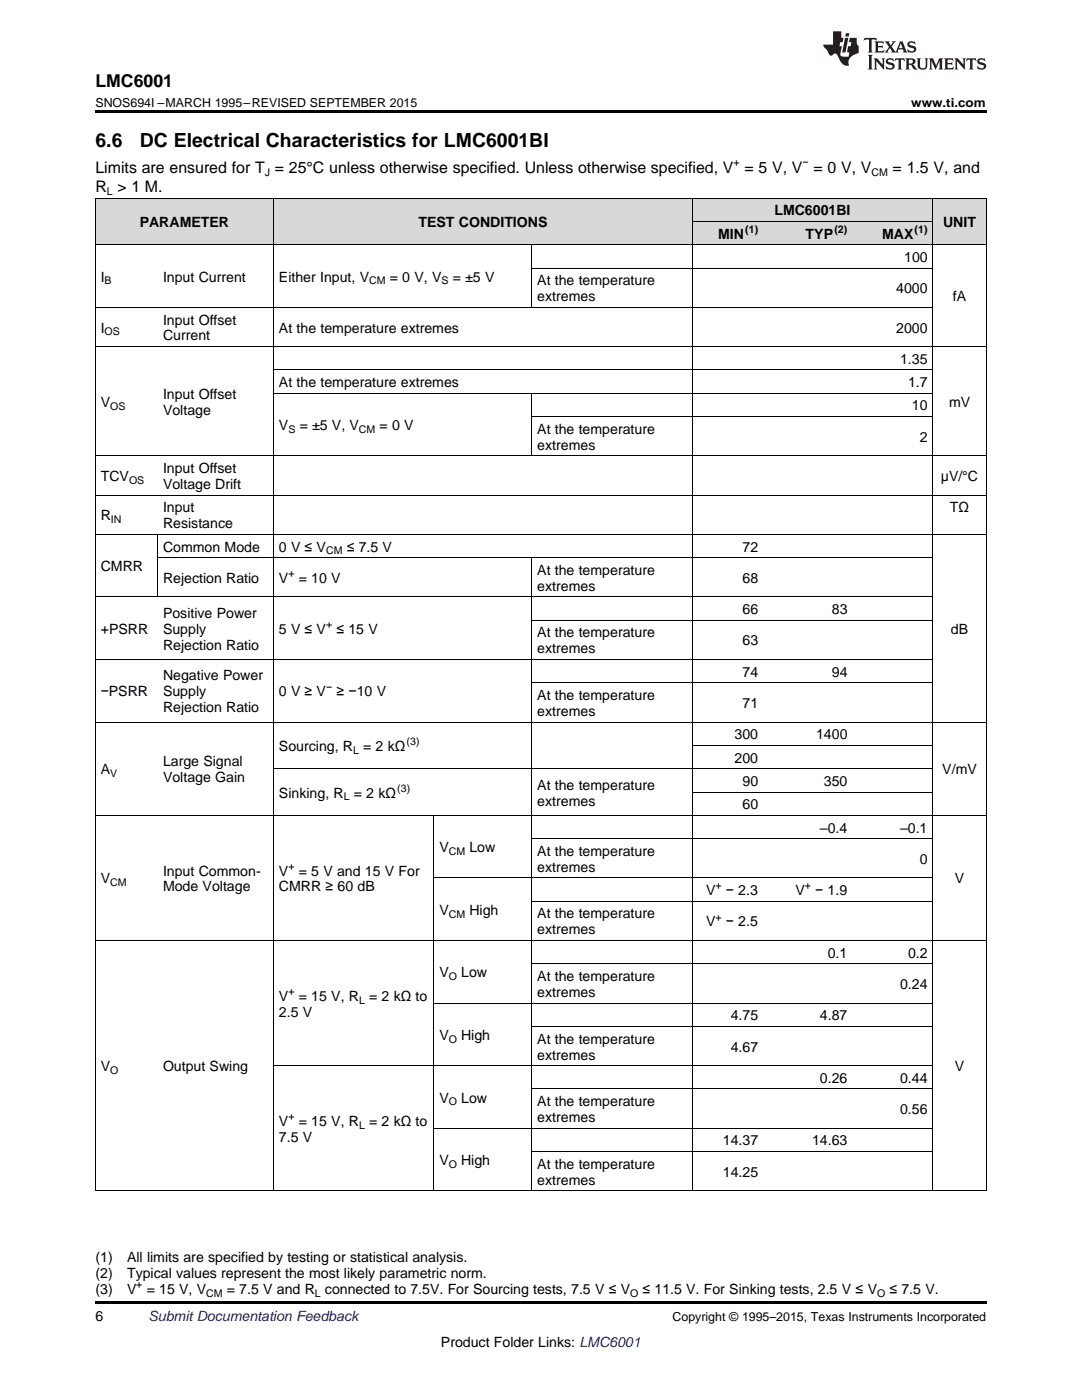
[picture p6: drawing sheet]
<svg xmlns="http://www.w3.org/2000/svg" width="216mm" height="279mm" viewBox="0 0 216 279" stroke-linecap="round" stroke-linejoin="round" font-family="sans-serif">
<defs><g id="words">
<g font-size="3.9">
<text x="19" y="29.3">6.6</text>
<text x="27.9" y="29.3">DC Electrical Characteristics for LMC6001BI</text>
</g>
<text font-size="3.5" x="19" y="17.3">LMC6001</text>
<g font-size="3.2">
<text x="19" y="34.4">Limits are ensured for T = 25°C unless otherwise specified. Unless otherwise specified, V = 5 V, V = 0 V, V</text>
<text x="178.1" y="34.4">= 1.5 V, and</text>
<text x="19" y="38.3">R &gt; 1 M.</text>
</g>
<g font-size="2.8">
<text x="27.9" y="45.3">PARAMETER</text>
<text x="83.5" y="45.3">TEST CONDITIONS</text>
<text x="143.3" y="47.6">MIN</text>
<text x="154.5" y="43">LMC6001BI</text>
<text x="160.8" y="47.6">TYP</text>
<text x="176" y="47.6">MAX</text>
<text x="188.2" y="45.3">UNIT</text>
<text x="180.4" y="52.3">100</text>
<text x="20.1" y="56.2">I</text>
<text x="32.5" y="56.2">Input Current</text>
<text x="55.7" y="56.2">Either Input, V</text>
<text x="77.8" y="56.2">= 0 V, V</text>
<text x="90.3" y="56.2">= ±5 V</text>
<text x="107.2" y="56.9">At the temperature</text>
<text x="178.8" y="58.5">4000</text>
<text x="32.5" y="64.8">Input Offset</text>
<text x="107.2" y="60.1">extremes</text>
<text x="190.1" y="60.1">fA</text>
<text x="20.1" y="66.4">I</text>
<text x="32.5" y="67.9">Current</text>
<text x="55.7" y="66.4">At the temperature extremes</text>
<text x="178.8" y="66.4">2000</text>
<text x="55.7" y="77.3">At the temperature extremes</text>
<text x="179.6" y="72.6">1.35</text>
<text x="181.2" y="77.3">1.7</text>
<text x="20.1" y="81.2">V</text>
<text x="32.5" y="79.6">Input Offset</text>
<text x="32.5" y="82.8">Voltage</text>
<text x="182" y="81.9">10</text>
<text x="189.4" y="81.2">mV</text>
<text x="55.7" y="85.8">V</text>
<text x="59.8" y="85.8">= ±5 V, V</text>
<text x="75.7" y="85.8">= 0 V</text>
<text x="107.2" y="86.6">At the temperature</text>
<text x="107.2" y="89.7">extremes</text>
<text x="183.6" y="88.2">2</text>
<text x="20.1" y="96">TCV</text>
<text x="32.5" y="94.4">Input Offset</text>
<text x="187.7" y="96">μV/°C</text>
<text x="32.5" y="97.6">Voltage Drift</text>
<text x="20.1" y="103.8">R</text>
<text x="32.5" y="102.2">Input</text>
<text x="32.5" y="105.4">Resistance</text>
<text x="189.5" y="102.2">TΩ</text>
<text x="20.1" y="114">CMRR</text>
<text x="32.5" y="110.1">Common Mode</text>
<text x="55.7" y="110.1">0 V ≤ V</text>
<text x="69.2" y="110.1">≤ 7.5 V</text>
<text x="148.2" y="110.1">72</text>
<text x="32.5" y="116.3">Rejection Ratio</text>
<text x="55.7" y="116.3">V</text>
<text x="59.6" y="116.3">= 10 V</text>
<text x="107.2" y="114.7">At the temperature</text>
<text x="107.2" y="117.9">extremes</text>
<text x="148.2" y="116.3">68</text>
<text x="32.5" y="123.3">Positive Power</text>
<text x="148.2" y="122.6">66</text>
<text x="166" y="122.6">83</text>
<text x="20.1" y="126.5">+PSRR</text>
<text x="32.5" y="126.5">Supply</text>
<text x="32.5" y="129.6">Rejection Ratio</text>
<text x="55.7" y="126.5">5 V ≤ V</text>
<text x="67.1" y="126.5">≤ 15 V</text>
<text x="107.2" y="127.2">At the temperature</text>
<text x="107.2" y="130.4">extremes</text>
<text x="148.2" y="128.8">63</text>
<text x="189.8" y="126.5">dB</text>
<text x="32.5" y="135.8">Negative Power</text>
<text x="148.2" y="135">74</text>
<text x="166" y="135">94</text>
<text x="20.1" y="139">−PSRR</text>
<text x="32.5" y="139">Supply</text>
<text x="32.5" y="142.1">Rejection Ratio</text>
<text x="55.7" y="139">0 V ≥ V</text>
<text x="67.1" y="139">≥ −10 V</text>
<text x="107.2" y="139.7">At the temperature</text>
<text x="107.2" y="142.9">extremes</text>
<text x="148.2" y="141.3">71</text>
<text x="55.7" y="149.9">Sourcing, R</text>
<text x="72.5" y="149.9">= 2 kΩ</text>
<text x="146.6" y="147.5">300</text>
<text x="162.8" y="147.5">1400</text>
<text x="20.1" y="154.5">A</text>
<text x="32.5" y="152.9">Large Signal</text>
<text x="146.6" y="152.2">200</text>
<text x="188" y="154.5">V/mV</text>
<text x="32.5" y="156.1">Voltage Gain</text>
<text x="55.7" y="159.2">Sinking, R</text>
<text x="70.6" y="159.2">= 2 kΩ</text>
<text x="107.2" y="157.6">At the temperature</text>
<text x="107.2" y="160.8">extremes</text>
<text x="148.2" y="156.8">90</text>
<text x="148.2" y="161.5">60</text>
<text x="164.4" y="156.8">350</text>
<text x="163.6" y="166.2">–0.4</text>
<text x="179.6" y="166.2">–0.1</text>
<text x="87.7" y="170.1">V</text>
<text x="93.7" y="170.1">Low</text>
<text x="107.2" y="170.8">At the temperature</text>
<text x="107.2" y="174">extremes</text>
<text x="183.6" y="172.4">0</text>
<text x="20.1" y="176.3">V</text>
<text x="32.5" y="174.7">Input Common-</text>
<text x="32.5" y="177.9">Mode Voltage</text>
<text x="55.7" y="174.7">V</text>
<text x="55.7" y="177.9">CMRR ≥ 60 dB</text>
<text x="59.6" y="174.7">= 5 V and 15 V For</text>
<text x="140.9" y="178.6">V</text>
<text x="144.9" y="178.6">− 2.3</text>
<text x="158.7" y="178.6">V</text>
<text x="162.7" y="178.6">− 1.9</text>
<text x="190.5" y="176.3">V</text>
<text x="87.7" y="182.6">V</text>
<text x="93.7" y="182.6">High</text>
<text x="107.2" y="183.3">At the temperature</text>
<text x="140.9" y="184.9">V</text>
<text x="144.9" y="184.9">− 2.5</text>
<text x="107.2" y="186.5">extremes</text>
<text x="165.2" y="191.1">0.1</text>
<text x="181.2" y="191.1">0.2</text>
<text x="87.7" y="195.1">V</text>
<text x="92" y="195.1">Low</text>
<text x="107.2" y="195.8">At the temperature</text>
<text x="179.6" y="197.4">0.24</text>
<text x="55.7" y="199.7">V</text>
<text x="55.7" y="202.9">2.5 V</text>
<text x="59.6" y="199.7">= 15 V, R</text>
<text x="73.7" y="199.7">= 2 kΩ to</text>
<text x="107.2" y="199">extremes</text>
<text x="145.8" y="203.6">4.75</text>
<text x="163.6" y="203.6">4.87</text>
<text x="87.7" y="207.5">V</text>
<text x="92" y="207.5">High</text>
<text x="107.2" y="208.3">At the temperature</text>
<text x="145.8" y="209.9">4.67</text>
<text x="20.1" y="213.8">V</text>
<text x="32.5" y="213.8">Output Swing</text>
<text x="107.2" y="211.5">extremes</text>
<text x="190.5" y="213.8">V</text>
<text x="87.7" y="220">V</text>
<text x="92" y="220">Low</text>
<text x="107.2" y="220.8">At the temperature</text>
<text x="163.6" y="216.1">0.26</text>
<text x="179.6" y="216.1">0.44</text>
<text x="55.7" y="224.7">V</text>
<text x="55.7" y="227.9">7.5 V</text>
<text x="59.6" y="224.7">= 15 V, R</text>
<text x="73.7" y="224.7">= 2 kΩ to</text>
<text x="107.2" y="223.9">extremes</text>
<text x="179.6" y="222.4">0.56</text>
<text x="87.7" y="232.5">V</text>
<text x="92" y="232.5">High</text>
<text x="107.2" y="233.3">At the temperature</text>
<text x="144.3" y="228.6">14.37</text>
<text x="162" y="228.6">14.63</text>
<text x="107.2" y="236.4">extremes</text>
<text x="144.3" y="234.8">14.25</text>
<text x="19" y="251.9">(1)</text>
<text x="25.4" y="251.9">All limits are specified by testing or statistical analysis.</text>
<text x="19" y="255.1">(2)</text>
<text x="25.4" y="255.1">Typical values represent the most likely parametric norm.</text>
<text x="19" y="258.2">(3)</text>
<text x="19" y="263.6">6</text>
<text x="25.4" y="258.2">V</text>
<text x="29.3" y="258.2">= 15 V, V</text>
<text x="45.3" y="258.2">= 7.5 V and R</text>
<text x="64.8" y="258.2">connected to 7.5V. For Sourcing tests, 7.5 V ≤ V</text>
<text x="128.2" y="258.2">≤ 11.5 V. For Sinking tests, 2.5 V ≤ V</text>
<text x="177.5" y="258.2">≤ 7.5 V.</text>
<text x="88" y="268.9">Product Folder Links: LMC6001</text>
</g>
<text font-size="2.8" fill="#0000c8" x="29.6" y="263.6">Submit Documentation Feedback</text>
<g font-size="2.5">
<text x="19" y="21.4">SNOS694I –MARCH 1995–REVISED SEPTEMBER 2015</text>
<text x="181.8" y="21.4">www.ti.com</text>
<text x="134.2" y="263.6">Copyright © 1995–2015, Texas Instruments Incorporated</text>
</g>
<g font-size="2.1">
<text x="52.8" y="35.1">J</text>
<text x="146.4" y="33.2">+</text>
<text x="160.1" y="33.2">−</text>
<text x="173.9" y="35.1">CM</text>
<text x="21.3" y="38.9">L</text>
<text x="148.7" y="46.5">(1)</text>
<text x="166.5" y="46.5">(2)</text>
<text x="182.5" y="46.5">(1)</text>
<text x="20.9" y="56.8">B</text>
<text x="73.7" y="56.8">CM</text>
<text x="88.1" y="56.8">S</text>
<text x="20.9" y="66.9">OS</text>
<text x="22" y="81.7">OS</text>
<text x="57.5" y="86.4">S</text>
<text x="71.6" y="86.4">CM</text>
<text x="25.8" y="96.6">OS</text>
<text x="22.1" y="104.4">IN</text>
<text x="65.1" y="110.6">CM</text>
<text x="57.5" y="115.2">+</text>
<text x="65.1" y="125.3">+</text>
<text x="65.1" y="137.8">−</text>
<text x="81.1" y="148.7">(3)</text>
<text x="22" y="155.1">V</text>
<text x="70.4" y="150.4">L</text>
<text x="68.6" y="159.7">L</text>
<text x="79.3" y="158">(3)</text>
<text x="57.5" y="173.6">+</text>
<text x="89.5" y="170.6">CM</text>
<text x="22" y="176.9">CM</text>
<text x="142.8" y="177.5">+</text>
<text x="160.6" y="177.5">+</text>
<text x="89.5" y="183.1">CM</text>
<text x="142.8" y="183.8">+</text>
<text x="89.5" y="195.6">O</text>
<text x="57.5" y="198.6">+</text>
<text x="71.6" y="200.3">L</text>
<text x="89.5" y="208.1">O</text>
<text x="22" y="214.3">O</text>
<text x="89.5" y="220.6">O</text>
<text x="57.5" y="223.6">+</text>
<text x="71.6" y="225.2">L</text>
<text x="89.5" y="233.1">O</text>
<text x="27.2" y="257.1">+</text>
<text x="41.1" y="258.8">CM</text>
<text x="62.8" y="258.8">L</text>
<text x="125.8" y="258.8">O</text>
<text x="175" y="258.8">O</text>
</g>
</g></defs>
<g fill="#d8d8d8">
<path d="M19 39.6h12.5v9.3h-12.5z"/>
<path d="M31.5 39.6h23.1v9.3h-23.1z"/>
<path d="M54.6 39.6h32v9.3h-32z"/>
<path d="M86.6 39.6h19.6v9.3h-19.6z"/>
<path d="M106.2 39.6h31.9v9.3h-31.9z"/>
<path d="M138.1 44.2h14.3v4.7h-14.3z"/>
<path d="M152.4 44.2h17.8v4.7h-17.8z"/>
<path d="M170.2 44.2h16v4.7h-16z"/>
<path d="M186.2 39.6h10.6v9.3h-10.6z"/>
<path d="M138.1 39.6h14.3v4.6h-14.3z"/>
<path d="M152.4 39.6h17.8v4.6h-17.8z"/>
<path d="M170.2 39.6h16v4.6h-16z"/>
</g>
<path d="M19 22h177.8v.5h-177.8zM19 259.7h177.8v.5h-177.8z" fill="#000"/>
<g fill="none" stroke="#000" stroke-width=".2">
<path d="M19 39.5h177.8M19.1 39.5v198.2M54.6 39.5v198.2M138.1 39.5v198.2M186.1 39.5v198.2M196.8 39.5v198.2M19 48.8h177.8M106.1 48.9v12.5M106.2 53.5h80M138.1 44.2h48M19 69.2h177.8M19 61.3h167.2"/>
<path d="M54.6 78.5h131.6M54.6 73.8h131.6M106.1 78.5v12.5M19 98.8h177.8M19 91h177.8M106.2 83.1h80M19 119.1h167.2M19 106.6h177.8M31.4 106.6v12.6M31.5 111.3h154.7M106.1 111.3v126.4M19 131.6h167.2"/>
<path d="M106.2 136.3h80M106.2 123.8h80M19 144.1h177.8M54.6 153.4h131.6M138.1 158.1h48.1M138.1 148.7h48.1M19 162.7h177.8M86.6 162.7v75M86.6 175.2h99.6M106.2 179.9h80M106.2 167.4h80M19 187.7h177.8"/>
<path d="M106.2 192.4h80M54.6 212.7h131.6M86.6 200.2h99.6M106.2 217.3h80M106.2 204.8h80M19 237.6h177.8M86.6 225.2h99.6M106.2 229.8h80"/>
</g>
<g fill="#231f20">
<path d="M172.5 7.6l-.1 .5 .4-.2h.6v.1v2.1l-.2 .4h.9l-.2-.4v-2.1l.1-.1h.5l.5 .2-.2-.5zM174.5 8.3l.2 .3v1.5l-.2 .4h1.8l.2-.6a1.04 1.04 0 0 1-1.3 .2v-.7h.6l.3 .2v-.6l-.3 .2h-.6v-.6l.8-.1 .4 .3-.2-.5zM176.5 8.3l.9 1.1-.9 1.1h.8l-.2-.2 .4-.7 .5 .7-.2 .2h1.5l-.2-.2 .2-.4h.9l.1 .4-.2 .2h1l-.3-.3-.7-1.9h-.5l-.9 2-.8-1 .9-1h-.8l.1 .3-.4 .5-.3-.6 .1-.2zM179.7 8.6l.4 1h-.7zM181.3 8.4a.63 .63 0 0 0-.2 .7 .63 .63 0 0 0 .6 .4l.6 .2 .1 .2a.75 .75 0 0 1-.7 .4 .75 .75 0 0 1-.6-.5l.1 .7 .1-.1a1.11 1.11 0 0 0 1.5-.6 1.13 1.13 0 0 0-1.2-.8l-.1-.4a1.04 1.04 0 0 1 1.2 .2l-.2-.5-.2 .1-.4-.2zM173.2 10.9l.2 .4v2.2l-.2 .4h1l-.3-.4v-2.2l.3-.4zM174.3 11.6l.3 .4v1.5l-.3 .4h.8l-.2-.4v-1.3l1.5 1.7v-1.9l.2-.4h-.7l.2 .4v.9l-1.1-1.3zM177 11.8a.62 .62 0 0 0-.2 .7 .62 .62 0 0 0 .6 .4l.6 .1 .1 .3a.76 .76 0 0 1-.7 .3 .76 .76 0 0 1-.7-.4l.2 .7 .1-.1a1.11 1.11 0 0 0 1.5-.6 1.13 1.13 0 0 0-1.2-.8l-.1-.4a1.04 1.04 0 0 1 1.2 .2l-.2-.6-.2 .1-.5-.1zM178.7 11.6l-.2 .6a.61 .61 0 0 1 .8-.3v1.6l-.2 .4h.9l-.2-.4v-1.6a.63 .63 0 0 1 .7 .3l-.1-.6zM180.6 11.6l.3 .4v1.5l-.3 .4h1l-.2-.2-.1-.8 .6 .2a.76 .76 0 0 0 1.2 .7l-1-1a.58 .58 0 0 0 .6-.5 .58 .58 0 0 0-.5-.6zM181.4 11.9h.1a.45 .45 0 0 1 .5 .1 .45 .45 0 0 1 .1 .5l-.8 .2zM182.9 11.6l.2 .2a2.17 2.17 0 0 0 .3 1.9 .99 .99 0 0 0 1.6-.6v-1.1l.2-.4h-.7l.2 .2a1.92 1.92 0 0 1-.2 1.8 .6 .6 0 0 1-.9-.5v-1.1l.2-.4zM185.4 11.6l.2 .4v1.5l-.2 .4h.7l-.2-.4v-1.4l.8 1.8 .8-1.8v1.4l-.2 .4h.9l-.2-.4v-1.5l.2-.4h-.8l-.6 1.5-.6-1.5zM188.4 11.6l.2 .4v1.5l-.2 .4h1.8l.1-.6a1.04 1.04 0 0 1-1.2 .1v-.6h.5l.4 .2v-.6l-.4 .2h-.5v-.7h.8l.3 .3-.1-.6zM190.5 11.6l.2 .4v1.5l-.2 .4h.7l-.2-.4v-1.3l1.5 1.7v-1.9l.2-.4h-.7l.2 .4v.9l-1.1-1.3zM192.9 11.6l-.1 .6a.61 .61 0 0 1 .7-.3l.1 1.6-.3 .4h1l-.3-.4 .1-1.6a.63 .63 0 0 1 .7 .3l-.1-.6zM195.2 11.8a.62 .62 0 0 0-.2 .7 .62 .62 0 0 0 .6 .4l.6 .1 .1 .3a.76 .76 0 0 1-.7 .3 .76 .76 0 0 1-.6-.4l.1 .7 .1-.1a1.11 1.11 0 0 0 1.6-.6 1.13 1.13 0 0 0-1.3-.8l-.1-.4a1.04 1.04 0 0 1 1.2 .2l-.1-.6-.2 .1-.5-.1z"/>
<path d="M166.2 6.3v2.6h-1.9v.4l.8 .9a.91 .91 0 0 0 1 .8 .56 .56 0 0 1 .5-.3 .56 .56 0 0 1 .5 .3l.4 .8a1.53 1.53 0 0 0 1.9 1.2 1.54 1.54 0 0 1 1-2.1l.9-.3v-1.4a1.52 1.52 0 0 1-.4-1.6h-1.3l-.2 .8h.5l-.2 .8h-.5l-.1 1v.2l.4 .1-.2 .8a1.93 1.93 0 0 1-1.6-.3l.3-1.8h-.5l.2-.8h.4l.2-.8h-.4v-1.3zM168.6 7.6l-.6 2.9h.7l.6-2.9zM168.8 6.6l-.1 .7h.6l.2-.7z"/>
</g>
<use href="#words"/>
</svg>
